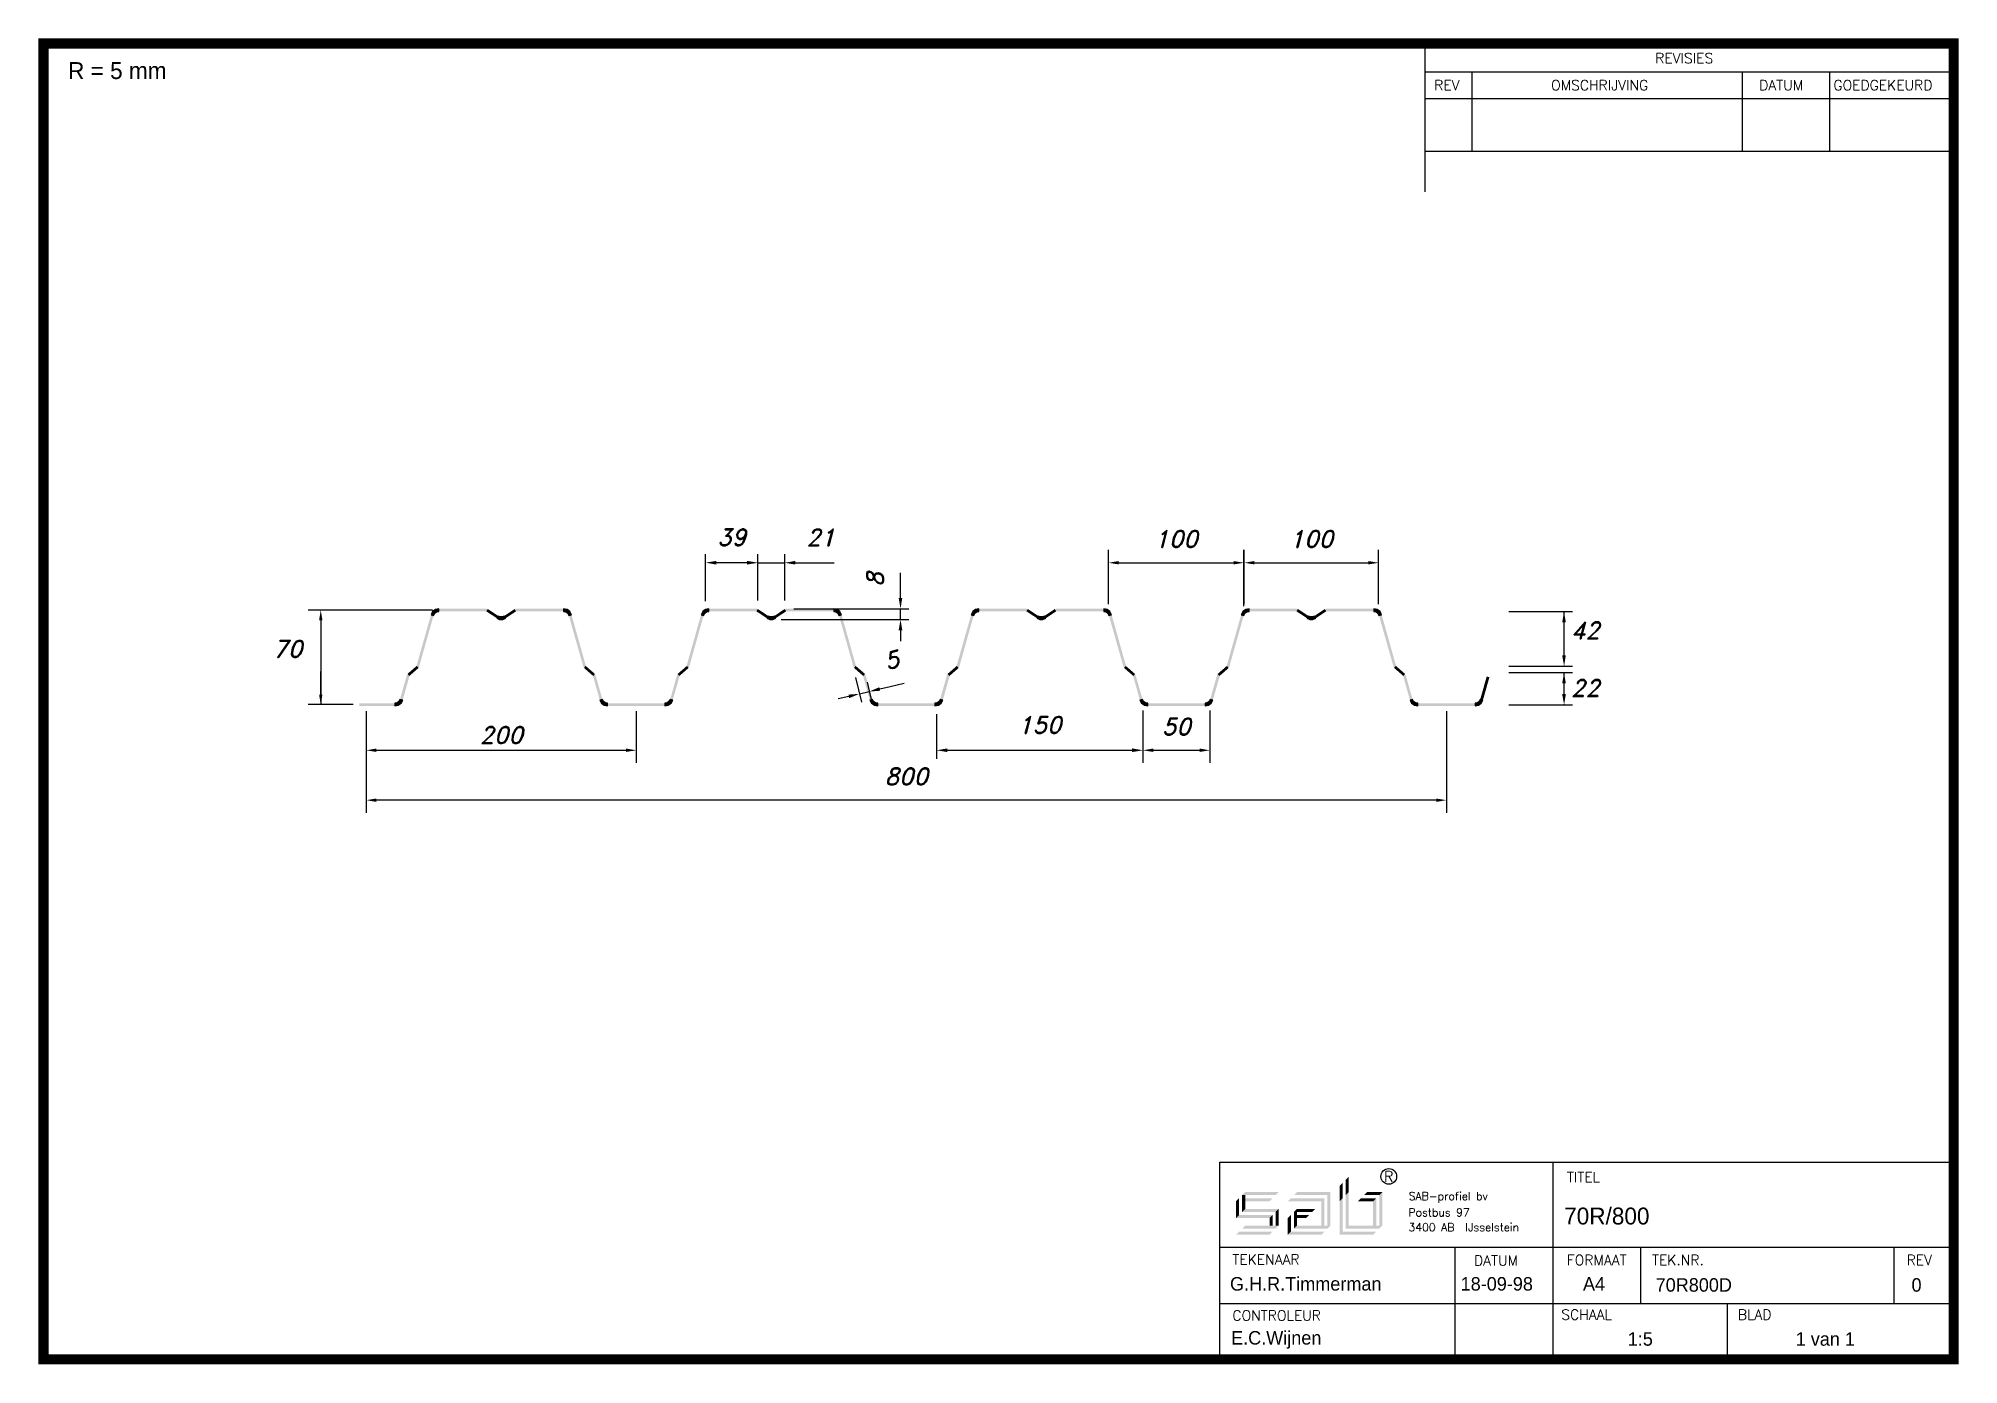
# Paper-space layout 'Layout1' of a CAD drawing. Extents: x -28 to 1394, y 9 to 991.
import ezdxf
from ezdxf.enums import TextEntityAlignment as Align

# ---------------------------------------------------------------- set-up
doc = ezdxf.new("R2010")
doc.units = 0
doc.header["$MEASUREMENT"] = 0
doc.layers.get('0').update_dxf_attribs({"linetype": 'CONTINUOUS'})
doc.layers.get('DEFPOINTS').update_dxf_attribs({"linetype": 'CONTINUOUS'})
for name, color, linetype in [('1', 7, 'CONTINUOUS'), ('KADER', 7, 'CONTINUOUS'), ('TEKENING', 7, 'CONTINUOUS')]:
    doc.layers.add(name, color=color, linetype=linetype)
doc.styles.add('ADESK2', font='romans')
doc.styles.add('ROMAND', font='romand')
doc.styles.add('ROMANS', font='romans', dxfattribs={"height": 4})
doc.styles.get("Standard").update_dxf_attribs({"font": 'unvr56w.ttf'})

psp = doc.layouts.get("Layout1")

# ---------------------------------------------------------------- texts
at = {"color": 0, "linetype": 'BYBLOCK', "style": 'ROMAND', "oblique": 15}
for s, p in [('39', (485.7, 615.6)), ('21', (551.6, 615.5)), ('150', (713.8, 476.7))]:
    psp.add_text(s, height=12.5, dxfattribs=at).set_placement(p, align=Align.CENTER)
at = {"color": 7, "linetype": 'CONTINUOUS', "style": 'ROMAND', "oblique": 15}
for s, p in [('100', (814.8, 614.4)), ('100', (915, 614.4)), ('42', (1117.8, 546.7)), ('50', (815, 475.5)), ('800', (615, 438.6))]:
    psp.add_text(s, height=12.5, dxfattribs=at).set_placement(p, align=Align.CENTER)
at = {"color": 0, "linetype": 'BYBLOCK', "style": 'ROMAND', "oblique": 15}
for s, rotation, p in [('8', 90, (598.2, 590.6)), ('5', 13.5254, (605.6, 524.9))]:
    psp.add_text(s, height=12.5, rotation=rotation, dxfattribs=at).set_placement(p, align=Align.CENTER)
at = {"style": 'ROMAND', "oblique": 15}
psp.add_text('70', height=12.5, dxfattribs=at).set_placement((157, 533), align=Align.CENTER)
at = {"color": 7, "linetype": 'CONTINUOUS', "style": 'ROMAND', "oblique": 15}
psp.add_text('22', height=12.5, dxfattribs=at).set_placement((1117.8, 510.3), align=Align.MIDDLE)
at = {"style": 'ROMAND', "oblique": 15}
psp.add_text('200', height=12.5, dxfattribs=at).set_placement((315, 475.5), align=Align.MIDDLE)

# ---------------------------------------------------------------- blocks, each defined once
blk = doc.blocks.new('SABKADER')
for p, q in [((150.23, 42.44), (258.89, 42.44)), ((150.23, 13.24), (150.23, 42.44)), ((199.58, 13.24), (199.58, 42.44)), ((150.23, 29.84), (258.89, 29.84)), ((185, 29.84), (185, 13.24)), ((212.57, 21.54), (212.57, 29.84)), ((250.08, 21.54), (250.08, 29.84)), ((150.23, 21.54), (196.59, 21.54)), ((196.59, 21.54), (258.89, 21.54))]:
    blk.add_line(p, q)
at = {"const_width": 1.5}
blk.add_lwpolyline([(-24.02, 208.07), (-24.02, 13.24), (-6.02, 13.24), (258.89, 13.24), (258.89, 208.07), (-6.02, 208.07)], close=True, dxfattribs=at)
for points in [[(180.56, 208.07), (180.56, 186.08)], [(180.56, 203.85), (258.89, 203.85)], [(187.56, 203.85), (187.56, 192.08)], [(227.56, 203.85), (227.56, 192.08)], [(240.56, 192.08), (240.56, 203.85)], [(258.89, 199.85), (180.56, 199.85)], [(258.89, 192.08), (180.56, 192.08)], [(225.4, 13.24), (225.4, 21.54)]]:
    blk.add_lwpolyline(points)
at = {"layer": 'KADER', "color": 7, "linetype": 'CONTINUOUS'}
for points in [[(168.86, 37.56), (168.86, 39.82), (169.31, 38.01), (169.31, 40.27)], [(168.86, 37.56), (168.86, 39.82), (169.31, 38.01), (169.31, 40.27)], [(152.61, 34.18), (153.06, 34.63), (152.61, 36.66), (153.06, 37.11)], [(152.61, 34.18), (153.06, 34.63), (152.61, 36.66), (153.06, 37.11)], [(153.51, 37.56), (153.97, 38.01), (158.48, 37.56), (158.93, 38.01)], [(153.51, 37.56), (153.97, 38.01), (158.48, 37.56), (158.93, 38.01)], [(153.51, 37.56), (153.97, 38.01), (158.48, 37.56), (158.93, 38.01)], [(153.51, 37.56), (153.97, 38.01), (158.48, 37.56), (158.93, 38.01)], [(153.51, 37.56), (153.97, 37.56), (153.51, 35.08), (153.97, 35.53)], [(153.51, 37.56), (153.97, 37.56), (153.51, 35.08), (153.97, 35.53)], [(153.97, 37.11), (158.03, 37.11), (153.97, 36.66), (157.58, 36.66)], [(153.97, 37.11), (158.03, 37.11), (153.97, 36.66), (157.58, 36.66)], [(160.28, 36.66), (160.73, 37.11), (165.25, 36.66), (165.7, 37.11)], [(160.28, 36.66), (160.73, 37.11), (165.25, 36.66), (165.7, 37.11)], [(161.19, 37.56), (161.64, 38.01), (166.15, 37.56), (166.6, 38.01)], [(161.19, 37.56), (161.64, 38.01), (166.15, 37.56), (166.6, 38.01)], [(165.7, 37.11), (165.7, 33.05), (165.25, 36.66), (165.25, 33.05)], [(165.7, 37.11), (165.7, 33.05), (165.25, 36.66), (165.25, 33.05)], [(166.6, 38.01), (166.6, 33.05), (166.15, 37.56), (166.15, 33.05)], [(166.6, 38.01), (166.6, 33.05), (166.15, 37.56), (166.15, 33.05)], [(167.95, 36.66), (167.95, 38.92), (168.4, 37.11), (168.4, 39.37)], [(167.95, 36.66), (167.95, 38.92), (168.4, 37.11), (168.4, 39.37)], [(167.95, 31.7), (168.4, 32.15), (167.95, 36.66), (168.4, 37.11)], [(167.95, 31.7), (168.4, 32.15), (167.95, 36.66), (168.4, 37.11)], [(168.86, 32.6), (169.31, 33.05), (168.86, 37.56), (169.31, 38.01)], [(168.86, 32.6), (169.31, 33.05), (168.86, 37.56), (169.31, 38.01)], [(173.37, 37.11), (171.11, 37.11), (172.92, 36.66), (170.66, 36.66)], [(173.37, 37.11), (171.11, 37.11), (172.92, 36.66), (170.66, 36.66)], [(174.27, 38.01), (172.01, 38.01), (173.82, 37.56), (171.56, 37.56)], [(174.27, 38.01), (172.01, 38.01), (173.82, 37.56), (171.56, 37.56)], [(173.37, 37.11), (173.37, 33.05), (172.92, 36.66), (172.92, 33.05)], [(173.37, 37.11), (173.37, 33.05), (172.92, 36.66), (172.92, 33.05)], [(174.27, 38.01), (174.27, 33.05), (173.82, 37.56), (173.82, 33.05)], [(174.27, 38.01), (174.27, 33.05), (173.82, 37.56), (173.82, 33.05)], [(152.61, 34.18), (153.06, 34.63), (157.58, 34.18), (158.03, 34.63)], [(152.61, 34.18), (153.06, 34.63), (157.58, 34.18), (158.03, 34.63)], [(153.51, 35.08), (153.97, 35.53), (158.48, 35.08), (158.93, 35.53)], [(153.51, 35.08), (153.97, 35.53), (158.48, 35.08), (158.93, 35.53)], [(157.58, 34.18), (158.03, 34.63), (157.58, 33.05), (158.03, 33.05)], [(157.58, 34.18), (158.03, 34.63), (157.58, 33.05), (158.03, 33.05)], [(158.93, 35.53), (158.48, 35.08), (158.93, 33.05), (158.48, 33.05)], [(158.93, 35.53), (158.48, 35.08), (158.93, 33.05), (158.48, 33.05)], [(160.28, 31.7), (160.28, 34.18), (160.73, 32.15), (160.73, 34.63)], [(160.28, 31.7), (160.28, 34.18), (160.73, 32.15), (160.73, 34.63)], [(161.64, 33.05), (161.64, 35.53), (161.19, 32.6), (161.19, 35.08)], [(161.64, 33.05), (161.64, 35.53), (161.19, 32.6), (161.19, 35.08)], [(161.64, 35.53), (164.34, 35.53), (161.64, 35.08), (163.89, 35.08)], [(161.64, 35.53), (164.34, 35.53), (161.64, 35.08), (163.89, 35.08)], [(161.64, 34.63), (163.44, 34.63), (161.64, 34.18), (162.99, 34.18)], [(161.64, 34.63), (163.44, 34.63), (161.64, 34.18), (162.99, 34.18)], [(152.61, 31.7), (153.06, 32.15), (157.58, 31.7), (158.03, 32.15)], [(152.61, 31.7), (153.06, 32.15), (157.58, 31.7), (158.03, 32.15)], [(153.51, 32.6), (153.97, 33.05), (158.48, 32.6), (158.93, 33.05)], [(153.51, 32.6), (153.97, 33.05), (158.48, 32.6), (158.93, 33.05)], [(160.28, 31.7), (160.73, 32.15), (165.25, 31.7), (165.7, 32.15)], [(160.28, 31.7), (160.73, 32.15), (165.25, 31.7), (165.7, 32.15)], [(161.19, 32.6), (161.64, 33.05), (166.15, 32.6), (166.6, 33.05)], [(161.19, 32.6), (161.64, 33.05), (166.15, 32.6), (166.6, 33.05)], [(167.95, 31.7), (168.4, 32.15), (172.92, 31.7), (173.37, 32.15)], [(167.95, 31.7), (168.4, 32.15), (172.92, 31.7), (173.37, 32.15)], [(169.31, 33.05), (174.27, 33.05), (168.86, 32.6), (173.82, 32.6)], [(169.31, 33.05), (174.27, 33.05), (168.86, 32.6), (173.82, 32.6)]]:
    blk.add_solid(points, dxfattribs=at)
at = {"layer": 'TEKENING', "linetype": 'CONTINUOUS'}
blk.add_circle((175.24, 40.33), 1.16, dxfattribs=at)
blk.add_circle((175.24, 40.33), 1.16, dxfattribs=at)
at = {"style": 'ADESK2'}
for s, height, p in [('REVISIES', 1.507, (214.7, 205.14)), ('REV', 1.507, (181.97, 201.14)), ('OMSCHRIJVING', 1.5069, (199.27, 201.14)), ('DATUM', 1.507, (230.1, 201.14)), ('GOEDGEKEURD', 1.5069, (241.1, 201.14)), ('TITEL', 1.507, (201.61, 39.47)), ('TEKENAAR', 1.507, (152.08, 27.29)), ('DATUM', 1.507, (187.86, 27.14)), ('FORMAAT', 1.507, (201.61, 27.2)), ('TEK.NR.', 1.507, (214.22, 27.2)), ('REV', 1.507, (251.94, 27.2)), ('CONTROLEUR', 1.507, (152.08, 18.99)), ('SCHAAL', 1.507, (200.79, 19.12)), ('BLAD', 1.507, (226.94, 19.12))]:
    blk.add_text(s, height=height, dxfattribs=at).set_placement(p)
at = {"linetype": 'CONTINUOUS'}
for s, height, style, p in [('R', 1.54, 'ROMAND', (174.54, 39.55)), ('R', 1.54, 'ROMAND', (174.54, 39.55)), ('SAB-profiel bv', 1.1764, 'ROMAND', (178.18, 36.83)), ('SAB-profiel bv', 1.1764, 'ROMAND', (178.18, 36.83)), ('Postbus 97', 1.176, 'ROMANS', (178.15, 34.42)), ('Postbus 97', 1.176, 'ROMANS', (178.15, 34.42)), ('3400 AB  IJsselstein', 1.1764, 'ROMANS', (178.15, 32.22)), ('3400 AB  IJsselstein', 1.1764, 'ROMANS', (178.15, 32.22))]:
    blk.add_text(s, height=height, dxfattribs=dict(at, style=style)).set_placement(p)
for tag, p, height in [('TITEL', (201.21, 33.22), 2.5), ('DATUM', (185.88, 23.43), 2), ('TEK.NR.', (214.76, 23.27), 2)]:
    blk.add_attdef(tag, p, '', height=height)
at = {"flags": 8}
for tag, p in [('TEKENAAR', (151.72, 23.43)), ('FORMAAT', (204, 23.43)), ('REV', (252.66, 23.27)), ('CONTROLEUR', (151.88, 15.44)), ('SCHAAL', (210.63, 15.27)), ('BLAD', (235.51, 15.27))]:
    blk.add_attdef(tag, p, '', height=2, dxfattribs=at)
blk = doc.blocks.new('A$C1F8A05FD')
blk.add_text('R = 5 mm', height=12.5).set_placement((1.8, 5.3))

# ---------------------------------------------------------------- linework, layer by layer
at = {"color": 7, "linetype": 'CONTINUOUS'}
for p, q in [((764.7, 572.4), (764.7, 612.5)), ((865, 570.9), (865, 612.5)), ((865.2, 572.4), (865.2, 612.5)), ((964.7, 572.4), (964.7, 612.5)), ((772.3, 603), (857.4, 603)), ((872.8, 603), (957.2, 603)), ((1061.2, 566.9), (1108.3, 566.9)), ((1102.1, 534.5), (1102.1, 566.9)), ((1061.2, 526.5), (1108.3, 526.5)), ((1061.2, 521.7), (1108.3, 521.7)), ((1102.1, 505.8), (1102.1, 521.7)), ((1061.2, 497.8), (1108.3, 497.8)), ((790.2, 493.6), (790.2, 454.8)), ((839.7, 493.6), (839.7, 454.8)), ((1015, 493.2), (1015, 417.8)), ((797.8, 464.2), (832.2, 464.2)), ((1007.4, 427.3), (222.5, 427.3))]:
    psp.add_line(p, q, dxfattribs=at)
at = {"color": 0, "linetype": 'BYBLOCK'}
for p, q in [((466.3, 574.7), (466.3, 609.3)), ((474.3, 603.1), (497, 603.1)), ((497, 603), (489, 603)), ((505, 575), (505, 609.3)), ((505, 575), (505, 609.3)), ((505, 603), (524.9, 603)), ((524.9, 575), (524.9, 609.3)), ((532.9, 603), (540.9, 603)), ((540.9, 603), (561.6, 603)), ((610.7, 585), (610.7, 595.6)), ((610.7, 577), (610.7, 585)), ((531.7, 569), (616.9, 569)), ((610.7, 561.1), (610.7, 569)), ((522.4, 561.1), (616.9, 561.1)), ((610.7, 553.1), (610.7, 545.1)), ((577.3, 518), (581.7, 499.9)), ((585.9, 514.6), (589, 501.7)), ((603.1, 511.5), (613.3, 513.9)), ((572.4, 504.1), (564.6, 502.2)), ((580.2, 506), (587.5, 507.7)), ((595.3, 509.6), (603.1, 511.5)), ((637.4, 491), (637.4, 458)), ((790.2, 492), (790.2, 458)), ((645.4, 464.2), (782.2, 464.2))]:
    psp.add_line(p, q, dxfattribs=at)
for p, q in [((264, 568), (171.9, 568)), ((181.3, 560.4), (181.3, 498)), ((181.3, 505.5), (181.3, 522.6)), ((205.3, 498), (171.9, 498)), ((215, 493.2), (215, 454.8)), ((215, 488.5), (215, 417.8)), ((415, 493.2), (415, 454.8)), ((222.5, 464.2), (407.4, 464.2))]:
    psp.add_line(p, q)
at = {"color": 7, "linetype": 'CONTINUOUS'}
for p in [(1102.1, 526.5), (1102.1, 497.8)]:
    psp.add_point(p, dxfattribs=at)
at = {"color": 0, "linetype": 'BYBLOCK'}
for points in [[(474.3, 604.4), (474.3, 601.7), (466.3, 603.1)], [(497, 604.4), (497, 601.7), (505, 603.1)], [(497, 604.4), (497, 601.7), (505, 603)], [(532.9, 604.4), (532.9, 601.7), (524.9, 603)], [(609.3, 577), (612, 577), (610.7, 569)], [(609.3, 553.1), (612, 553.1), (610.7, 561.1)], [(572.1, 505.4), (572.7, 502.8), (580.2, 506)], [(595, 510.9), (595.6, 508.3), (587.5, 507.7)], [(645.4, 465.6), (645.4, 462.9), (637.4, 464.2)], [(782.2, 465.6), (782.2, 462.9), (790.2, 464.2)]]:
    psp.add_solid(points, dxfattribs=at)
at = {"color": 7, "linetype": 'CONTINUOUS'}
for points in [[(772.3, 604.3), (772.3, 601.8), (764.7, 603)], [(857.4, 604.3), (857.4, 601.8), (865, 603)], [(872.8, 604.3), (872.8, 601.8), (865.2, 603)], [(957.2, 604.3), (957.2, 601.8), (964.7, 603)], [(666.3, 568.4), (667.1, 566.6), (668.8, 569), (668.8, 567)], [(668.8, 569), (704.5, 569), (668.8, 567), (704.5, 567)], [(761.2, 567), (725.5, 567), (761.2, 569), (725.5, 569)], [(761.2, 569), (761.2, 567), (763.7, 568.4), (762.9, 566.6)], [(866.3, 568.4), (867.1, 566.6), (868.8, 569), (868.8, 567)], [(868.8, 569), (904.5, 569), (868.8, 567), (904.5, 567)], [(961.2, 567), (925.5, 567), (961.2, 569), (925.5, 569)], [(961.2, 569), (961.2, 567), (963.7, 568.4), (962.9, 566.6)], [(652.1, 526.2), (663, 564.6), (654.1, 525.7), (664.9, 564.1)], [(663, 564.6), (664.9, 564.1), (664.2, 566.9), (665.7, 565.6)], [(665.7, 565.6), (664.2, 566.9), (667.1, 566.6), (666.3, 568.4)], [(664.2, 566.9), (665.7, 565.6), (665.7, 565.6), (664.2, 566.9)], [(667.1, 566.6), (666.3, 568.4), (666.3, 568.4), (667.1, 566.6)], [(705, 568.8), (712.8, 563.6), (703.9, 567.1), (711.7, 562)], [(711.7, 562), (712.8, 563.6), (713.8, 561.1), (714.2, 563.1)], [(713.8, 561.1), (714.2, 563.1), (714.2, 563.1), (713.8, 561.1)], [(714.2, 563.1), (713.8, 561.1), (715.8, 563.1), (716.1, 561.1)], [(715.8, 563.1), (716.1, 561.1), (717.2, 563.6), (718.3, 562)], [(715.8, 563.1), (716.1, 561.1), (715.8, 563.1), (716.1, 561.1)], [(726, 567.1), (718.3, 562), (724.9, 568.8), (717.2, 563.6)], [(763.7, 568.4), (762.9, 566.6), (762.9, 566.6), (763.7, 568.4)], [(762.9, 566.6), (763.7, 568.4), (764.2, 565.6), (765.8, 566.9)], [(764.2, 565.6), (765.8, 566.9), (765, 564.1), (767, 564.6)], [(764.2, 565.6), (765.8, 566.9), (764.2, 565.6), (765.8, 566.9)], [(775.9, 525.7), (765, 564.1), (777.8, 526.2), (767, 564.6)], [(852.1, 526.2), (863, 564.6), (854.1, 525.7), (864.9, 564.1)], [(863, 564.6), (864.9, 564.1), (864.2, 566.9), (865.7, 565.6)], [(865.7, 565.6), (864.2, 566.9), (867.1, 566.6), (866.3, 568.4)], [(864.2, 566.9), (865.7, 565.6), (865.7, 565.6), (864.2, 566.9)], [(867.1, 566.6), (866.3, 568.4), (866.3, 568.4), (867.1, 566.6)], [(905, 568.8), (912.8, 563.6), (903.9, 567.1), (911.7, 562)], [(911.7, 562), (912.8, 563.6), (913.8, 561.1), (914.2, 563.1)], [(914.2, 563.1), (913.8, 561.1), (915.8, 563.1), (916.1, 561.1)], [(913.8, 561.1), (914.2, 563.1), (914.2, 563.1), (913.8, 561.1)], [(915.8, 563.1), (916.1, 561.1), (917.2, 563.6), (918.3, 562)], [(915.8, 563.1), (916.1, 561.1), (915.8, 563.1), (916.1, 561.1)], [(926, 567.1), (918.3, 562), (924.9, 568.8), (917.2, 563.6)], [(963.7, 568.4), (962.9, 566.6), (962.9, 566.6), (963.7, 568.4)], [(962.9, 566.6), (963.7, 568.4), (964.2, 565.6), (965.8, 566.9)], [(964.2, 565.6), (965.8, 566.9), (964.2, 565.6), (965.8, 566.9)], [(964.2, 565.6), (965.8, 566.9), (965, 564.1), (967, 564.6)], [(975.9, 525.7), (965, 564.1), (977.8, 526.2), (967, 564.6)], [(1100.7, 558.9), (1103.4, 558.9), (1102.1, 566.9)], [(645.5, 520.7), (652.4, 526.7), (646.9, 519.2), (653.8, 525.2)], [(783.1, 519.2), (776.2, 525.2), (784.4, 520.7), (777.5, 526.7)], [(845.5, 520.7), (852.4, 526.7), (846.9, 519.2), (853.8, 525.2)], [(983.1, 519.2), (976.2, 525.2), (984.4, 520.7), (977.5, 526.7)], [(1100.7, 534.5), (1103.4, 534.5), (1102.1, 526.5)], [(588, 501.3), (582.8, 519.7), (589.9, 501.9), (584.7, 520.2)], [(640, 501.9), (645.2, 520.2), (642, 501.3), (647.2, 519.7)], [(788, 501.3), (782.8, 519.7), (789.9, 501.9), (784.7, 520.2)], [(840, 501.9), (845.2, 520.2), (842, 501.3), (847.2, 519.7)], [(988, 501.3), (982.8, 519.7), (989.9, 501.9), (984.7, 520.2)], [(1040, 501.9), (1044.8, 518.8), (1042, 501.3), (1046.8, 518.3)], [(1100.7, 513.7), (1103.4, 513.7), (1102.1, 521.7)], [(588, 501.3), (589.9, 501.9), (589.2, 499.1), (590.7, 500.4)], [(589.2, 499.1), (590.7, 500.4), (590.7, 500.4), (589.2, 499.1)], [(590.7, 500.4), (589.2, 499.1), (592.1, 499.3), (591.3, 497.5)], [(592.1, 499.3), (591.3, 497.5), (591.3, 497.5), (592.1, 499.3)], [(591.3, 497.5), (592.1, 499.3), (593.8, 497), (593.8, 499)], [(593.8, 499), (615, 499), (593.8, 497), (615, 497)], [(615, 499), (636.2, 499), (615, 497), (636.2, 497)], [(636.2, 499), (636.2, 497), (637.9, 499.3), (638.7, 497.5)], [(637.9, 499.3), (638.7, 497.5), (639.2, 500.4), (640.8, 499.1)], [(637.9, 499.3), (638.7, 497.5), (637.9, 499.3), (638.7, 497.5)], [(639.2, 500.4), (640.8, 499.1), (640, 501.9), (642, 501.3)], [(639.2, 500.4), (640.8, 499.1), (639.2, 500.4), (640.8, 499.1)], [(788, 501.3), (789.9, 501.9), (789.2, 499.1), (790.7, 500.4)], [(789.2, 499.1), (790.7, 500.4), (790.7, 500.4), (789.2, 499.1)], [(790.7, 500.4), (789.2, 499.1), (792.1, 499.3), (791.3, 497.5)], [(792.1, 499.3), (791.3, 497.5), (791.3, 497.5), (792.1, 499.3)], [(791.3, 497.5), (792.1, 499.3), (793.8, 497), (793.8, 499)], [(793.8, 499), (815, 499), (793.8, 497), (815, 497)], [(815, 499), (836.2, 499), (815, 497), (836.2, 497)], [(836.2, 499), (836.2, 497), (837.9, 499.3), (838.7, 497.5)], [(837.9, 499.3), (838.7, 497.5), (839.2, 500.4), (840.8, 499.1)], [(837.9, 499.3), (838.7, 497.5), (837.9, 499.3), (838.7, 497.5)], [(839.2, 500.4), (840.8, 499.1), (840, 501.9), (842, 501.3)], [(839.2, 500.4), (840.8, 499.1), (839.2, 500.4), (840.8, 499.1)], [(988, 501.3), (989.9, 501.9), (989.2, 499.1), (990.7, 500.4)], [(989.2, 499.1), (990.7, 500.4), (990.7, 500.4), (989.2, 499.1)], [(990.7, 500.4), (989.2, 499.1), (992.1, 499.3), (991.3, 497.5)], [(992.1, 499.3), (991.3, 497.5), (991.3, 497.5), (992.1, 499.3)], [(991.3, 497.5), (992.1, 499.3), (993.8, 497), (993.8, 499)], [(993.8, 499), (1015, 499), (993.8, 497), (1015, 497)], [(1015, 499), (1036.2, 499), (1015, 497), (1036.2, 497)], [(1036.2, 499), (1036.2, 497), (1037.9, 499.3), (1038.7, 497.5)], [(1037.9, 499.3), (1038.7, 497.5), (1039.2, 500.4), (1040.8, 499.1)], [(1037.9, 499.3), (1038.7, 497.5), (1037.9, 499.3), (1038.7, 497.5)], [(1039.2, 500.4), (1040.8, 499.1), (1040, 501.9), (1042, 501.3)], [(1039.2, 500.4), (1040.8, 499.1), (1039.2, 500.4), (1040.8, 499.1)], [(1100.7, 505.8), (1103.4, 505.8), (1102.1, 497.8)], [(797.8, 465.5), (797.8, 463), (790.2, 464.2)], [(832.2, 465.5), (832.2, 463), (839.7, 464.2)], [(1007.4, 428.5), (1007.4, 426), (1015, 427.3)]]:
    psp.add_solid(points, dxfattribs=at)
for points in [[(266.3, 568.4), (267.1, 566.6), (268.8, 569), (268.8, 567)], [(361.2, 569), (361.2, 567), (363.7, 568.4), (362.9, 566.6)], [(466.3, 568.4), (467.1, 566.6), (468.8, 569), (468.8, 567)], [(561.2, 569), (561.2, 567), (563.7, 568.4), (562.9, 566.6)], [(180.1, 560.4), (182.6, 560.4), (181.3, 568)], [(263, 564.6), (264.9, 564.1), (264.2, 566.9), (265.7, 565.6)], [(265.7, 565.6), (264.2, 566.9), (267.1, 566.6), (266.3, 568.4)], [(264.2, 566.9), (265.7, 565.6), (265.7, 565.6), (264.2, 566.9)], [(267.1, 566.6), (266.3, 568.4), (266.3, 568.4), (267.1, 566.6)], [(311.7, 562), (312.8, 563.6), (313.8, 561.1), (314.2, 563.1)], [(314.2, 563.1), (313.8, 561.1), (315.8, 563.1), (316.1, 561.1)], [(313.8, 561.1), (314.2, 563.1), (314.2, 563.1), (313.8, 561.1)], [(315.8, 563.1), (316.1, 561.1), (317.2, 563.6), (318.3, 562)], [(315.8, 563.1), (316.1, 561.1), (315.8, 563.1), (316.1, 561.1)], [(362.9, 566.6), (363.7, 568.4), (364.2, 565.6), (365.8, 566.9)], [(363.7, 568.4), (362.9, 566.6), (362.9, 566.6), (363.7, 568.4)], [(364.2, 565.6), (365.8, 566.9), (365, 564.1), (367, 564.6)], [(364.2, 565.6), (365.8, 566.9), (364.2, 565.6), (365.8, 566.9)], [(463, 564.6), (464.9, 564.1), (464.2, 566.9), (465.7, 565.6)], [(465.7, 565.6), (464.2, 566.9), (467.1, 566.6), (466.3, 568.4)], [(464.2, 566.9), (465.7, 565.6), (465.7, 565.6), (464.2, 566.9)], [(467.1, 566.6), (466.3, 568.4), (466.3, 568.4), (467.1, 566.6)], [(511.7, 562), (512.8, 563.6), (513.8, 561.1), (514.2, 563.1)], [(514.2, 563.1), (513.8, 561.1), (515.8, 563.1), (516.2, 561.1)], [(513.8, 561.1), (514.2, 563.1), (514.2, 563.1), (513.8, 561.1)], [(515.8, 563.1), (516.2, 561.1), (517.2, 563.6), (518.3, 562)], [(515.8, 563.1), (516.2, 561.1), (515.8, 563.1), (516.2, 561.1)], [(563.7, 568.4), (562.9, 566.6), (562.9, 566.6), (563.7, 568.4)], [(562.9, 566.6), (563.7, 568.4), (564.2, 565.6), (565.8, 566.9)], [(564.2, 565.6), (565.8, 566.9), (564.2, 565.6), (565.8, 566.9)], [(564.2, 565.6), (565.8, 566.9), (565.1, 564.1), (567, 564.6)], [(180.1, 505.5), (182.6, 505.5), (181.3, 498)], [(236.2, 499), (236.2, 497), (237.9, 499.3), (238.7, 497.5)], [(237.9, 499.3), (238.7, 497.5), (239.2, 500.4), (240.8, 499.1)], [(237.9, 499.3), (238.7, 497.5), (237.9, 499.3), (238.7, 497.5)], [(239.2, 500.4), (240.8, 499.1), (240, 501.9), (242, 501.3)], [(239.2, 500.4), (240.8, 499.1), (239.2, 500.4), (240.8, 499.1)], [(388, 501.3), (389.9, 501.9), (389.2, 499.1), (390.7, 500.4)], [(390.7, 500.4), (389.2, 499.1), (392.1, 499.3), (391.3, 497.5)], [(389.2, 499.1), (390.7, 500.4), (390.7, 500.4), (389.2, 499.1)], [(391.3, 497.5), (392.1, 499.3), (393.8, 497), (393.8, 499)], [(392.1, 499.3), (391.3, 497.5), (391.3, 497.5), (392.1, 499.3)], [(436.2, 499), (436.2, 497), (437.9, 499.3), (438.7, 497.5)], [(437.9, 499.3), (438.7, 497.5), (439.2, 500.4), (440.8, 499.1)], [(437.9, 499.3), (438.7, 497.5), (437.9, 499.3), (438.7, 497.5)], [(439.2, 500.4), (440.8, 499.1), (440.1, 501.9), (442, 501.3)], [(439.2, 500.4), (440.8, 499.1), (439.2, 500.4), (440.8, 499.1)], [(222.5, 465.5), (222.5, 463), (215, 464.2)], [(407.4, 465.5), (407.4, 463), (415, 464.2)], [(222.5, 428.5), (222.5, 426), (215, 427.3)]]:
    psp.add_solid(points)
for points in [[(668.8, 567), (668.8, 569), (666.3, 568.4), (667.1, 566.6)], [(762.9, 566.6), (763.7, 568.4), (761.2, 569), (761.2, 567)], [(868.8, 567), (868.8, 569), (866.3, 568.4), (867.1, 566.6)], [(962.9, 566.6), (963.7, 568.4), (961.2, 569), (961.2, 567)], [(665.7, 565.6), (664.2, 566.9), (663, 564.6), (664.9, 564.1)], [(667.1, 566.6), (666.3, 568.4), (664.2, 566.9), (665.7, 565.6)], [(712.8, 563.6), (711.7, 562), (713.8, 561.1), (714.2, 563.1)], [(714.2, 563.1), (713.8, 561.1), (716.1, 561.1), (715.8, 563.1)], [(715.8, 563.1), (716.1, 561.1), (718.3, 562), (717.2, 563.6)], [(764.2, 565.6), (765.8, 566.9), (763.7, 568.4), (762.9, 566.6)], [(765, 564.1), (767, 564.6), (765.8, 566.9), (764.2, 565.6)], [(865.7, 565.6), (864.2, 566.9), (863, 564.6), (864.9, 564.1)], [(867.1, 566.6), (866.3, 568.4), (864.2, 566.9), (865.7, 565.6)], [(912.8, 563.6), (911.7, 562), (913.8, 561.1), (914.2, 563.1)], [(914.2, 563.1), (913.8, 561.1), (916.1, 561.1), (915.8, 563.1)], [(915.8, 563.1), (916.1, 561.1), (918.3, 562), (917.2, 563.6)], [(964.2, 565.6), (965.8, 566.9), (963.7, 568.4), (962.9, 566.6)], [(965, 564.1), (967, 564.6), (965.8, 566.9), (964.2, 565.6)], [(589.9, 501.9), (588, 501.3), (589.2, 499.1), (590.7, 500.4)], [(590.7, 500.4), (589.2, 499.1), (591.3, 497.5), (592.1, 499.3)], [(592.1, 499.3), (591.3, 497.5), (593.8, 497), (593.8, 499)], [(636.2, 499), (636.2, 497), (638.7, 497.5), (637.9, 499.3)], [(637.9, 499.3), (638.7, 497.5), (640.8, 499.1), (639.2, 500.4)], [(639.2, 500.4), (640.8, 499.1), (642, 501.3), (640, 501.9)], [(789.9, 501.9), (788, 501.3), (789.2, 499.1), (790.7, 500.4)], [(790.7, 500.4), (789.2, 499.1), (791.3, 497.5), (792.1, 499.3)], [(792.1, 499.3), (791.3, 497.5), (793.8, 497), (793.8, 499)], [(836.2, 499), (836.2, 497), (838.7, 497.5), (837.9, 499.3)], [(837.9, 499.3), (838.7, 497.5), (840.8, 499.1), (839.2, 500.4)], [(839.2, 500.4), (840.8, 499.1), (842, 501.3), (840, 501.9)], [(989.9, 501.9), (988, 501.3), (989.2, 499.1), (990.7, 500.4)], [(990.7, 500.4), (989.2, 499.1), (991.3, 497.5), (992.1, 499.3)], [(992.1, 499.3), (991.3, 497.5), (993.8, 497), (993.8, 499)], [(1036.2, 499), (1036.2, 497), (1038.7, 497.5), (1037.9, 499.3)], [(1037.9, 499.3), (1038.7, 497.5), (1040.8, 499.1), (1039.2, 500.4)], [(1039.2, 500.4), (1040.8, 499.1), (1042, 501.3), (1040, 501.9)]]:
    psp.add_3dface(points, dxfattribs=at)
at = {"layer": '1', "color": 7, "linetype": 'CONTINUOUS'}
for points in [[(268.8, 569), (304.5, 569), (268.8, 567), (304.5, 567)], [(361.2, 567), (325.5, 567), (361.2, 569), (325.5, 569)], [(468.8, 569), (504.5, 569), (468.8, 567), (504.5, 567)], [(561.2, 567), (525.5, 567), (561.2, 569), (525.5, 569)], [(252.1, 526.2), (263, 564.6), (254.1, 525.7), (264.9, 564.1)], [(305, 568.8), (312.8, 563.6), (303.9, 567.1), (311.7, 562)], [(326, 567.1), (318.3, 562), (324.9, 568.8), (317.2, 563.6)], [(375.9, 525.7), (365, 564.1), (377.8, 526.2), (367, 564.6)], [(452.1, 526.2), (463, 564.6), (454.1, 525.7), (464.9, 564.1)], [(505, 568.8), (512.8, 563.6), (503.9, 567.1), (511.7, 562)], [(526, 567.1), (518.3, 562), (524.9, 568.8), (517.2, 563.6)], [(575.9, 525.7), (565.1, 564.1), (577.8, 526.2), (567, 564.6)], [(245.5, 520.7), (252.4, 526.7), (246.9, 519.2), (253.8, 525.2)], [(383.1, 519.2), (376.2, 525.2), (384.4, 520.7), (377.5, 526.7)], [(445.6, 520.7), (452.5, 526.7), (446.9, 519.2), (453.8, 525.2)], [(583.1, 519.2), (576.2, 525.2), (584.4, 520.7), (577.5, 526.7)], [(240, 501.9), (245.2, 520.2), (242, 501.3), (247.2, 519.7)], [(388, 501.3), (382.8, 519.7), (389.9, 501.9), (384.7, 520.2)], [(440.1, 501.9), (445.3, 520.2), (442, 501.3), (447.2, 519.7)], [(236.2, 497), (210, 497), (236.2, 499), (210, 499)], [(393.8, 499), (415, 499), (393.8, 497), (415, 497)], [(415, 499), (436.2, 499), (415, 497), (436.2, 497)]]:
    psp.add_solid(points, dxfattribs=at)
for points in [[(268.8, 567), (268.8, 569), (266.3, 568.4), (267.1, 566.6)], [(362.9, 566.6), (363.7, 568.4), (361.2, 569), (361.2, 567)], [(468.8, 567), (468.8, 569), (466.3, 568.4), (467.1, 566.6)], [(562.9, 566.6), (563.7, 568.4), (561.2, 569), (561.2, 567)], [(265.7, 565.6), (264.2, 566.9), (263, 564.6), (264.9, 564.1)], [(267.1, 566.6), (266.3, 568.4), (264.2, 566.9), (265.7, 565.6)], [(312.8, 563.6), (311.7, 562), (313.8, 561.1), (314.2, 563.1)], [(314.2, 563.1), (313.8, 561.1), (316.1, 561.1), (315.8, 563.1)], [(315.8, 563.1), (316.1, 561.1), (318.3, 562), (317.2, 563.6)], [(364.2, 565.6), (365.8, 566.9), (363.7, 568.4), (362.9, 566.6)], [(365, 564.1), (367, 564.6), (365.8, 566.9), (364.2, 565.6)], [(465.7, 565.6), (464.2, 566.9), (463, 564.6), (464.9, 564.1)], [(467.1, 566.6), (466.3, 568.4), (464.2, 566.9), (465.7, 565.6)], [(512.8, 563.6), (511.7, 562), (513.8, 561.1), (514.2, 563.1)], [(514.2, 563.1), (513.8, 561.1), (516.2, 561.1), (515.8, 563.1)], [(515.8, 563.1), (516.2, 561.1), (518.3, 562), (517.2, 563.6)], [(564.2, 565.6), (565.8, 566.9), (563.7, 568.4), (562.9, 566.6)], [(565.1, 564.1), (567, 564.6), (565.8, 566.9), (564.2, 565.6)], [(236.2, 499), (236.2, 497), (238.7, 497.5), (237.9, 499.3)], [(237.9, 499.3), (238.7, 497.5), (240.8, 499.1), (239.2, 500.4)], [(239.2, 500.4), (240.8, 499.1), (242, 501.3), (240, 501.9)], [(389.9, 501.9), (388, 501.3), (389.2, 499.1), (390.7, 500.4)], [(390.7, 500.4), (389.2, 499.1), (391.3, 497.5), (392.1, 499.3)], [(392.1, 499.3), (391.3, 497.5), (393.8, 497), (393.8, 499)], [(436.2, 499), (436.2, 497), (438.7, 497.5), (437.9, 499.3)], [(437.9, 499.3), (438.7, 497.5), (440.8, 499.1), (439.2, 500.4)], [(439.2, 500.4), (440.8, 499.1), (442, 501.3), (440.1, 501.9)]]:
    psp.add_3dface(points, dxfattribs=at)
at = {"layer": 'DEFPOINTS', "color": 0, "linetype": 'BYBLOCK'}
for p in [(505, 603.1), (524.9, 603), (525.5, 569), (610.7, 569), (466.3, 568.4), (505, 568.8), (505, 568.8), (516.2, 561.1), (524.9, 568.8), (575.9, 524.1), (584.4, 520.7), (587.5, 507.7), (790.2, 498.3), (637.4, 497.2), (790.2, 464.2)]:
    psp.add_point(p, dxfattribs=at)

# ---------------------------------------------------------------- block references
at = {"xscale": 5, "yscale": 5, "zscale": 5}
psp.add_blockref('SABKADER', (96.1, -52.9), dxfattribs=at).add_auto_attribs({'TEKENAAR': 'G.H.R.Timmerman', 'CONTROLEUR': 'E.C.Wijnen', 'DATUM': '18-09-98', 'TITEL': '70R/800', 'FORMAAT': 'A4', 'TEK.NR.': '70R800D', 'REV': '0', 'SCHAAL': '1:5', 'BLAD': '1 van 1'})
psp.add_blockref('A$C1F8A05FD', (-7.6, 955.8))

psp.set_redraw_order([(e.dxf.handle, doc.entitydb.next_handle()) for e in psp.query("TEXT MTEXT ATTDEF DIMENSION ARC_DIMENSION")])  # texts and dimensions are drawn at this point

doc.saveas('drawing.dxf')
